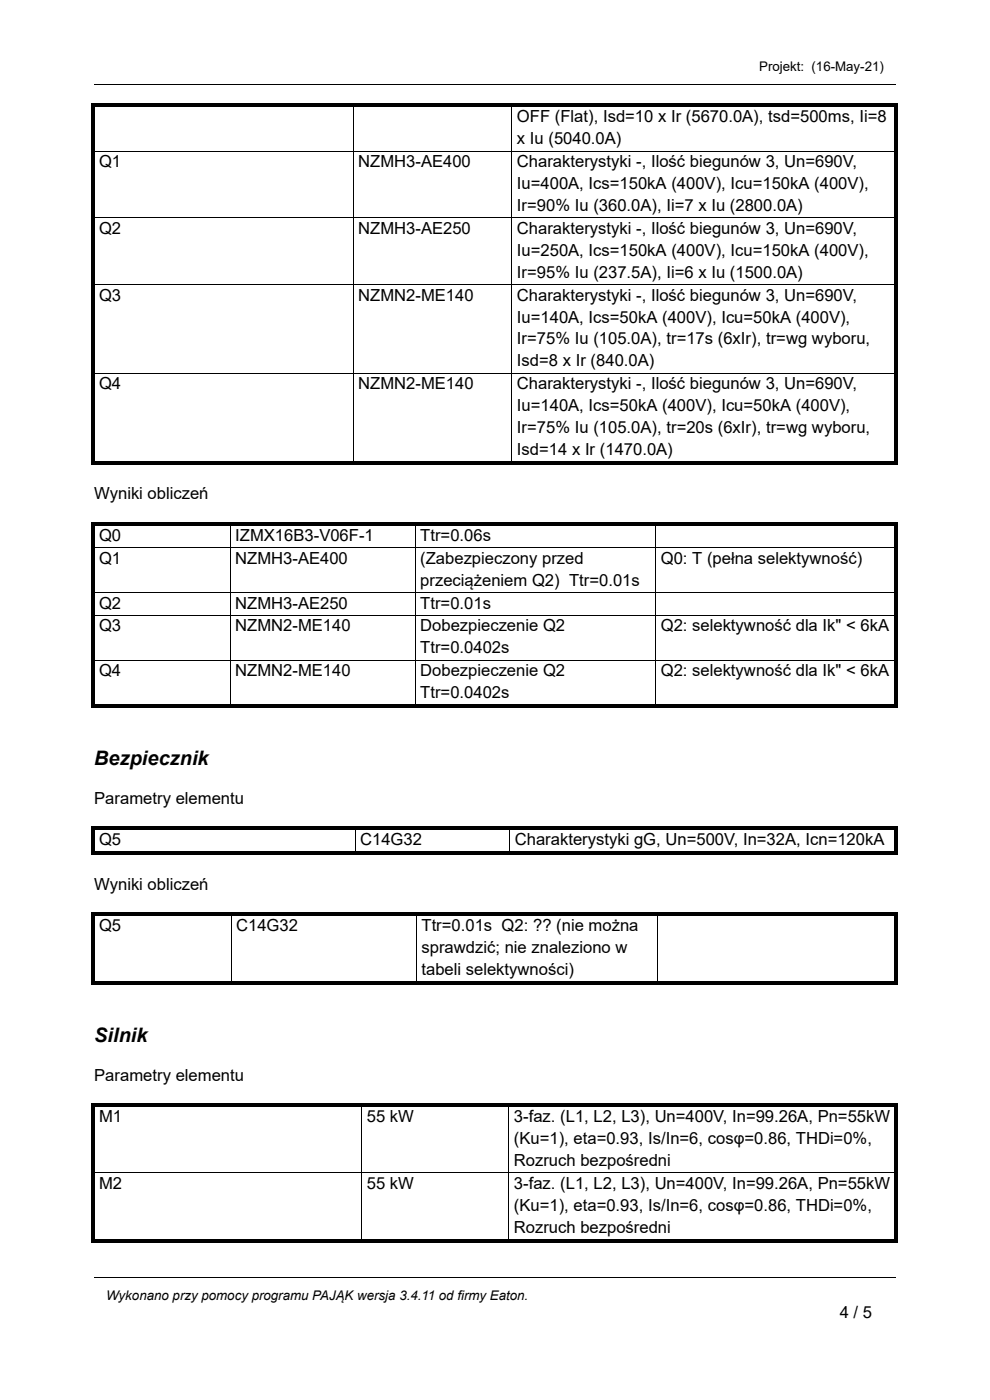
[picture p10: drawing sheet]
<svg xmlns="http://www.w3.org/2000/svg" width="210mm" height="297mm" viewBox="0 0 210 297" stroke-linecap="round" stroke-linejoin="round" font-family="sans-serif">
<defs><g id="words">
<g font-size="4.2">
<text x="20" y="162.2">Bezpiecznik</text>
<text x="20" y="221">Silnik</text>
</g>
<g font-size="3.5">
<text x="109.7" y="26">OFF (Flat), Isd=10 x Ir (5670.0A), tsd=500ms, Ii=8</text>
<text x="21" y="35.5">Q1</text>
<text x="76" y="35.5">NZMH3-AE400</text>
<text x="109.7" y="30.6">x Iu (5040.0A)</text>
<text x="109.7" y="35.5">Charakterystyki -, Ilość biegunów 3, Un=690V,</text>
<text x="109.7" y="40.1">Iu=400A, Ics=150kA (400V), Icu=150kA (400V),</text>
<text x="109.7" y="44.8">Ir=90% Iu (360.0A), Ii=7 x Iu (2800.0A)</text>
<text x="21" y="49.6">Q2</text>
<text x="76" y="49.6">NZMH3-AE250</text>
<text x="109.7" y="49.6">Charakterystyki -, Ilość biegunów 3, Un=690V,</text>
<text x="109.7" y="54.3">Iu=250A, Ics=150kA (400V), Icu=150kA (400V),</text>
<text x="109.7" y="58.9">Ir=95% Iu (237.5A), Ii=6 x Iu (1500.0A)</text>
<text x="21" y="63.8">Q3</text>
<text x="76" y="63.8">NZMN2-ME140</text>
<text x="109.7" y="63.8">Charakterystyki -, Ilość biegunów 3, Un=690V,</text>
<text x="109.7" y="68.4">Iu=140A, Ics=50kA (400V), Icu=50kA (400V),</text>
<text x="109.7" y="73.1">Ir=75% Iu (105.0A), tr=17s (6xIr), tr=wg wyboru,</text>
<text x="109.7" y="77.7">Isd=8 x Ir (840.0A)</text>
<text x="21" y="82.6">Q4</text>
<text x="76" y="82.6">NZMN2-ME140</text>
<text x="109.7" y="82.6">Charakterystyki -, Ilość biegunów 3, Un=690V,</text>
<text x="109.7" y="87.2">Iu=140A, Ics=50kA (400V), Icu=50kA (400V),</text>
<text x="109.7" y="91.9">Ir=75% Iu (105.0A), tr=20s (6xIr), tr=wg wyboru,</text>
<text x="109.7" y="96.5">Isd=14 x Ir (1470.0A)</text>
<text x="20" y="106">Wyniki obliczeń</text>
<text x="21" y="114.8">Q0</text>
<text x="21" y="119.6">Q1</text>
<text x="49.9" y="114.8">IZMX16B3-V06F-1</text>
<text x="49.9" y="119.6">NZMH3-AE400</text>
<text x="89.2" y="114.8">Ttr=0.06s</text>
<text x="89.2" y="119.6">(Zabezpieczony przed</text>
<text x="140.2" y="119.6">Q0: T (pełna selektywność)</text>
<text x="89.2" y="124.3">przeciążeniem Q2) Ttr=0.01s</text>
<text x="21" y="129.1">Q2</text>
<text x="49.9" y="129.1">NZMH3-AE250</text>
<text x="89.2" y="129.1">Ttr=0.01s</text>
<text x="21" y="133.9">Q3</text>
<text x="49.9" y="133.9">NZMN2-ME140</text>
<text x="89.2" y="133.9">Dobezpieczenie Q2</text>
<text x="140.2" y="133.9">Q2: selektywność dla Ik&quot; &lt; 6kA</text>
<text x="21" y="143.4">Q4</text>
<text x="49.9" y="143.4">NZMN2-ME140</text>
<text x="89.2" y="138.6">Ttr=0.0402s</text>
<text x="89.2" y="143.4">Dobezpieczenie Q2</text>
<text x="140.2" y="143.4">Q2: selektywność dla Ik&quot; &lt; 6kA</text>
<text x="89.2" y="148.1">Ttr=0.0402s</text>
<text x="20" y="170.5">Parametry elementu</text>
<text x="21" y="179.3">Q5</text>
<text x="76.4" y="179.3">C14G32</text>
<text x="109.2" y="179.3">Charakterystyki gG, Un=500V, In=32A, Icn=120kA</text>
<text x="20" y="188.7">Wyniki obliczeń</text>
<text x="21" y="197.5">Q5</text>
<text x="50.1" y="197.5">C14G32</text>
<text x="89.4" y="197.5">Ttr=0.01s Q2: ?? (nie można</text>
<text x="89.4" y="202.2">sprawdzić; nie znaleziono w</text>
<text x="89.4" y="206.9">tabeli selektywności)</text>
<text x="20" y="229.3">Parametry elementu</text>
<text x="21" y="238.1">M1</text>
<text x="77.8" y="238.1">55 kW</text>
<text x="109" y="238.1">3-faz. (L1, L2, L3), Un=400V, In=99.26A, Pn=55kW</text>
<text x="109" y="242.7">(Ku=1), eta=0.93, Is/In=6, cosφ=0.86, THDi=0%,</text>
<text x="109" y="247.4">Rozruch bezpośredni</text>
<text x="21" y="252.2">M2</text>
<text x="77.8" y="252.2">55 kW</text>
<text x="109" y="252.2">3-faz. (L1, L2, L3), Un=400V, In=99.26A, Pn=55kW</text>
<text x="109" y="256.9">(Ku=1), eta=0.93, Is/In=6, cosφ=0.86, THDi=0%,</text>
<text x="109" y="261.5">Rozruch bezpośredni</text>
<text x="178.2" y="279.7">4 / 5</text>
</g>
<g font-size="2.8">
<text x="161.1" y="15.2">Projekt: (16-May-21)</text>
<text x="22.5" y="275.8">Wykonano przy pomocy programu PAJĄK wersja 3.4.11 od firmy Eaton.</text>
</g>
</g></defs>
<g fill="none" stroke="#000" stroke-width=".21">
<path d="M20 17.8h170M20 32.1h54.8M74.9 22.7v9.3M74.9 32.2v13.9M75 32.1h33.5M108.6 22.7v9.3M108.6 32.2v13.9M108.7 32.1h81M20 46.2h54.8M74.9 46.3v14M75 46.2h33.5M108.6 46.3v14"/>
<path d="M108.7 46.2h81M20 60.4h54.8M20 79.2h54.8M74.9 60.5v18.6M74.9 79.3v18.6M75 60.4h33.5M75 79.2h33.5M108.6 60.5v18.6M108.6 79.3v18.6M108.7 60.4h81M108.7 79.2h81M20 116.2h28.7"/>
<path d="M48.8 111.5v4.6M48.8 116.3v9.3M48.9 116.2h39.1M88.1 111.5v4.6M88.1 116.3v9.3M88.2 116.2h50.8M139.1 111.5v4.6M139.1 116.3v9.3M139.2 116.2h50.5M20 125.7h28.7M20 130.5h28.7M48.8 125.8v4.7"/>
<path d="M48.8 130.6v9.3M48.9 125.7h39.1M48.9 130.5h39.1M88.1 125.8v4.7M88.1 130.6v9.3M88.2 125.7h50.8M88.2 130.5h50.8M139.1 125.8v4.7M139.1 130.6v9.3M139.2 125.7h50.5M139.2 130.5h50.5M20 140h28.7"/>
<path d="M48.8 140.1v9.3M48.9 140h39.1M88.1 140.1v9.3M88.2 140h50.8M139.1 140.1v9.3M139.2 140h50.5M75.3 176v4.7M108.1 176v4.7M49 194.2v14M88.3 194.2v14M139.5 194.2v14M76.7 234.8v13.9"/>
<path d="M107.9 234.8v13.9M20 248.8h56.6M76.7 248.9v14M76.8 248.8h31M107.9 248.9v14M108 248.8h81.7M20 271.1h170"/>
</g>
<g fill="#000">
<path d="M20 17.7v.2zM190 17.7v.2zM19.3 22.7h.7v9.3h-.7zM19.3 22h.7v.7h-.7zM19.3 32h.7v.2h-.7zM20 22h54.8v.7h-54.8zM74.8 22h.2v.7h-.2zM74.8 32h.2v.2h-.2zM75 22h33.5v.7h-33.5zM108.5 22h.2v.7h-.2zM108.5 32h.2v.2h-.2zM108.7 22h81v.7h-81z"/>
<path d="M189.7 22.7h.7v9.3h-.7zM189.7 22h.7v.7h-.7zM189.7 32h.7v.2h-.7zM19.3 32.2h.7v13.9h-.7zM19.3 46.1h.7v.2h-.7zM74.8 46.1h.2v.2h-.2zM108.5 46.1h.2v.2h-.2zM189.7 32.2h.7v13.9h-.7zM189.7 46.1h.7v.2h-.7zM19.3 46.3h.7v14h-.7zM19.3 60.5h.7v18.6h-.7zM19.3 60.3h.7v.2h-.7z"/>
<path d="M19.3 79.1h.7v.2h-.7zM74.8 60.3h.2v.2h-.2zM74.8 79.1h.2v.2h-.2zM108.5 60.3h.2v.2h-.2zM108.5 79.1h.2v.2h-.2zM189.7 46.3h.7v14h-.7zM189.7 60.5h.7v18.6h-.7zM189.7 60.3h.7v.2h-.7zM189.7 79.1h.7v.2h-.7zM19.3 79.3h.7v18.6h-.7zM19.3 97.9h.7v.7h-.7zM20 97.9h54.8v.7h-54.8z"/>
<path d="M74.8 97.9h.2v.7h-.2zM75 97.9h33.5v.7h-33.5zM108.5 97.9h.2v.7h-.2zM108.7 97.9h81v.7h-81zM189.7 79.3h.7v18.6h-.7zM189.7 97.9h.7v.7h-.7zM19.3 111.5h.7v4.6h-.7zM19.3 110.8h.7v.7h-.7zM19.3 116.1h.7v.2h-.7zM20 110.8h28.7v.7h-28.7zM48.7 110.8h.2v.7h-.2zM48.7 116.1h.2v.2h-.2z"/>
<path d="M48.9 110.8h39.1v.7h-39.1zM88 110.8h.2v.7h-.2zM88 116.1h.2v.2h-.2zM88.2 110.8h50.8v.7h-50.8zM139 110.8h.2v.7h-.2zM139 116.1h.2v.2h-.2zM139.2 110.8h50.5v.7h-50.5zM189.7 111.5h.7v4.6h-.7zM189.7 110.8h.7v.7h-.7zM189.7 116.1h.7v.2h-.7zM19.3 116.3h.7v9.3h-.7zM19.3 125.8h.7v4.7h-.7z"/>
<path d="M19.3 130.6h.7v9.3h-.7zM19.3 125.6h.7v.2h-.7zM19.3 130.5h.7v.1h-.7zM48.7 125.6h.2v.2h-.2zM48.7 130.5h.2v.1h-.2zM88 125.6h.2v.2h-.2zM88 130.5h.2v.1h-.2zM139 125.6h.2v.2h-.2zM139 130.5h.2v.1h-.2zM189.7 116.3h.7v9.3h-.7zM189.7 125.8h.7v4.7h-.7zM189.7 130.6h.7v9.3h-.7z"/>
<path d="M189.7 125.6h.7v.2h-.7zM189.7 130.5h.7v.1h-.7zM19.3 140.1h.7v9.3h-.7zM19.3 139.9h.7v.2h-.7zM19.3 149.4h.7v.7h-.7zM20 149.4h28.7v.7h-28.7zM48.7 139.9h.2v.2h-.2zM48.7 149.4h.2v.7h-.2zM48.9 149.4h39.1v.7h-39.1zM88 139.9h.2v.2h-.2zM88 149.4h.2v.7h-.2zM88.2 149.4h50.8v.7h-50.8z"/>
<path d="M139 139.9h.2v.2h-.2zM139 149.4h.2v.7h-.2zM139.2 149.4h50.5v.7h-50.5zM189.7 140.1h.7v9.3h-.7zM189.7 139.9h.7v.2h-.7zM189.7 149.4h.7v.7h-.7zM19.3 175.3h.7v.7h-.7zM20 175.3h55.2v.7h-55.2zM75.2 175.3h.2v.7h-.2zM75.4 175.3h32.6v.7h-32.6zM108 175.3h.2v.7h-.2zM108.2 175.3h81.5v.7h-81.5z"/>
<path d="M189.7 175.3h.7v.7h-.7zM19.3 176h.7v4.7h-.7zM19.3 180.7h.7v.7h-.7zM19.3 193.5h.7v.7h-.7zM20 180.7h55.2v.7h-55.2zM20 193.5h28.9v.7h-28.9zM48.9 193.5h.2v.7h-.2zM49.1 193.5h39.1v.7h-39.1zM75.2 180.7h.2v.7h-.2zM75.4 180.7h32.6v.7h-32.6zM88.2 193.5h.2v.7h-.2zM88.4 193.5h51v.7h-51z"/>
<path d="M108 180.7h.2v.7h-.2zM108.2 180.7h81.5v.7h-81.5zM139.4 193.5h.2v.7h-.2zM139.6 193.5h50.1v.7h-50.1zM189.7 176h.7v4.7h-.7zM189.7 180.7h.7v.7h-.7zM189.7 193.5h.7v.7h-.7zM19.3 194.2h.7v14h-.7zM19.3 208.2h.7v.7h-.7zM20 208.2h28.9v.7h-28.9zM48.9 208.2h.2v.7h-.2zM49.1 208.2h39.1v.7h-39.1z"/>
<path d="M88.2 208.2h.2v.7h-.2zM88.4 208.2h51v.7h-51zM139.4 208.2h.2v.7h-.2zM139.6 208.2h50.1v.7h-50.1zM189.7 194.2h.7v14h-.7zM189.7 208.2h.7v.7h-.7zM19.3 234.1h.7v.7h-.7zM20 234.1h56.6v.7h-56.6zM76.6 234.1h.2v.7h-.2zM76.8 234.1h31v.7h-31zM107.8 234.1h.2v.7h-.2zM108 234.1h81.7v.7h-81.7z"/>
<path d="M189.7 234.1h.7v.7h-.7zM19.3 234.8h.7v13.9h-.7zM19.3 248.7h.7v.2h-.7zM76.6 248.7h.2v.2h-.2zM107.8 248.7h.2v.2h-.2zM189.7 234.8h.7v13.9h-.7zM189.7 248.7h.7v.2h-.7zM19.3 248.9h.7v14h-.7zM19.3 262.9h.7v.7h-.7zM20 271v.2zM20 262.9h56.6v.7h-56.6zM76.6 262.9h.2v.7h-.2z"/>
<path d="M76.8 262.9h31v.7h-31zM107.8 262.9h.2v.7h-.2zM108 262.9h81.7v.7h-81.7zM189.7 248.9h.7v14h-.7zM189.7 262.9h.7v.7h-.7zM190 271v.2z"/>
</g>
<use href="#words"/>
</svg>
